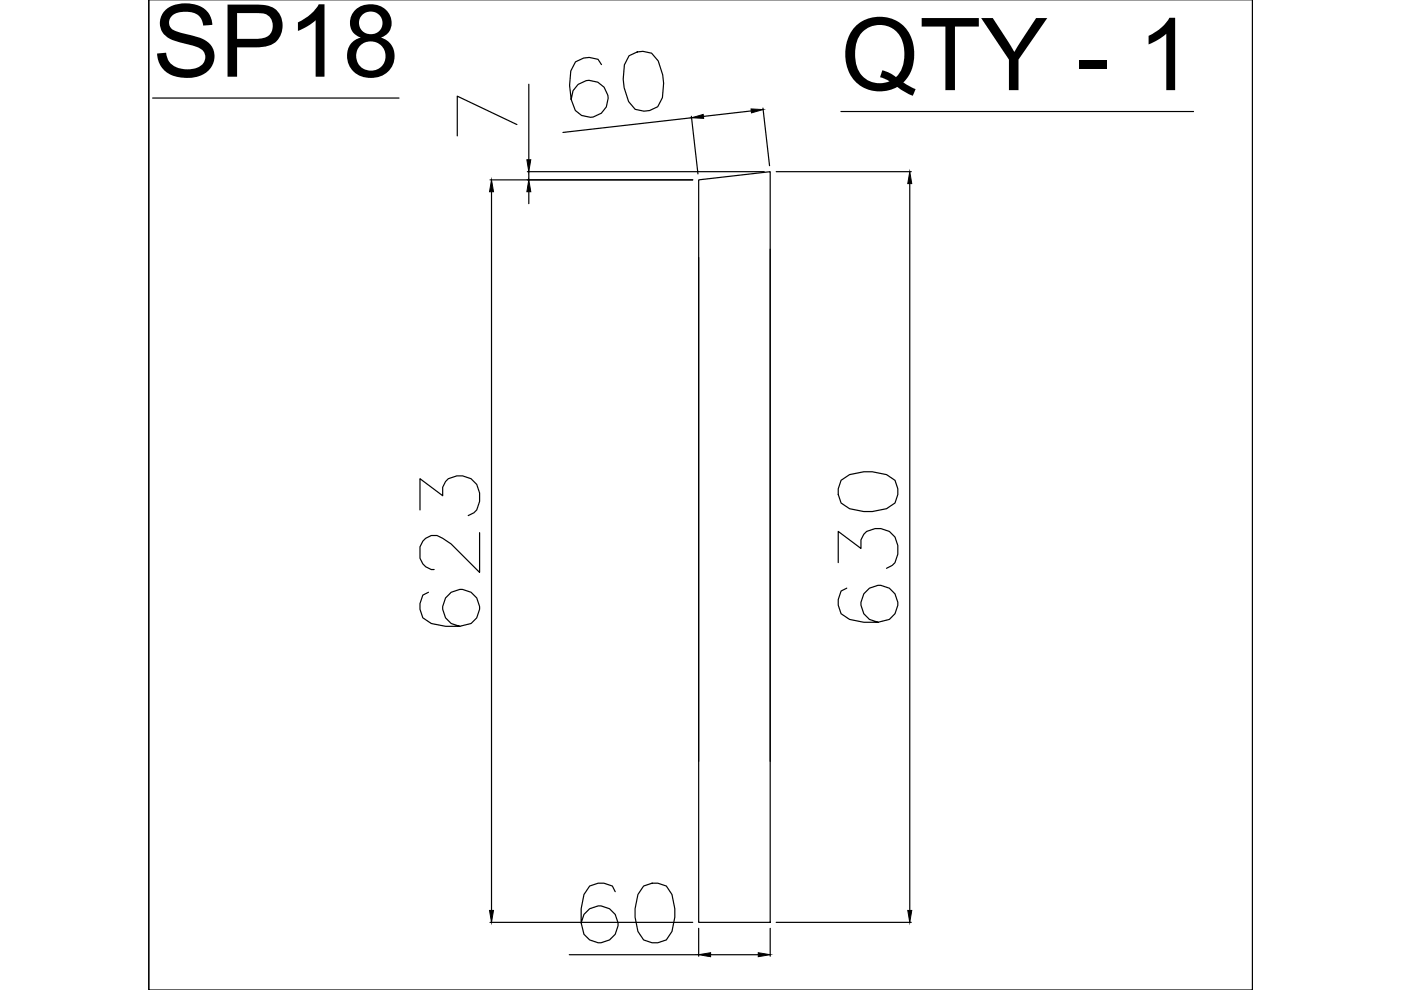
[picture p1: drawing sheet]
<svg xmlns="http://www.w3.org/2000/svg" width="297mm" height="210mm" viewBox="0 0 297 210" stroke-linecap="round" stroke-linejoin="round" font-family="sans-serif">
<defs><g id="words">
<g font-size="21.4">
<text x="32.3" y="16.3">SP18</text>
<text x="178.3" y="19.1">QTY - 1</text>
</g>
</g></defs>
<!-- layer: 0 -->
<g fill="none" stroke="#000" stroke-width=".25">
<path d="M112.1 17.9v16M127.5 13.7l-.7-1.1-1.9-.4-1.2 .1-1.7 .8-1 2-.2 3 .3 3 .9 2.3a3.9 3.9 0 0 0 6.3-.3 3.9 3.9 0 0 0-2.2-5.9 3.9 3.9 0 0 0-5 3.9M133.4 11.8l1.7-.8 1.2-.1 1.9 .4 1.4 1.6 .9 3 .2 1.7-.3 3.1-.9 1.9-1.8 .8-1.2 .2-1.8-.4-1.4-1.7-1-2.9-.2-1.8 .3-3zM32.3 20.8h52.3M103.9 38.1h43M109.6 26.4l-12.6-6v8.4M111.8 36.4h50.2M112.1 36.4v1.7M146.6 24.7l1.4 12.2M146.6 25l-27.2 3.1M148.1 38.1l15.2-1.7v159.2h-15.2zM159.3 23.5l-10.2 1.2"/>
<path d="M161.8 22.9l1.4 12.2M164.6 36.4h28.6M178.3 23.6h74.8M192.9 38.9v154.1M104.2 40.7v152.3M112.1 40.7v2.5M148.1 54.6v106.8M163.3 52.8v108.6M89 108.1v-6.6l4.9 3.6a3.4 3.4 0 0 1 4.2-4.2l1.8 .6 1.2 1.2 .6 1.8v1.8l-.6 1.8-.6 .6-1.2 .6M101.7 112.9v8.5l-6-6.1-1.8-1.2a3 3 0 0 0-4.9 1.8v2.5a3.1 3.1 0 0 0 3.1 2.4M177.7 119.3v-6.6l4.8 3.6a3.4 3.4 0 0 1 4.2-4.2l1.9 .6 1.2 1.2 .6 1.8v1.8l-.6 1.8-.6 .6-1.2 .6M178.3 101.8l1.8-1.2 3-.6h1.8l3.1 .6 1.8 1.2 .6 1.8v1.2l-.6 1.9-1.8 1.2-3.1 .6h-1.8l-3-.6-1.8-1.2-.6-1.9v-1.2z"/>
<path d="M90.8 125.6l-1.2 .6-.6 1.8v1.2l.6 1.8 1.8 1.2 3.1 .6h3l2.4-.6a3.9 3.9 0 0 0 .4-6.3 3.9 3.9 0 0 0-6.2 1.5 3.9 3.9 0 0 0 3.4 5.4M179.5 124.7l-1.2 .6-.6 1.8v1.2l.6 1.8 1.8 1.2 3 .6h3l2.5-.6a3.9 3.9 0 0 0 .4-6.3 3.9 3.9 0 0 0-6.2 1.5 3.9 3.9 0 0 0 3.3 5.4M103.9 195.6h43M130.4 189.1l-.6-1.2-1.8-.6h-1.2l-1.8 .6-1.2 1.8-.6 3v3l.6 2.4a3.9 3.9 0 0 0 6.3 .4 3.9 3.9 0 0 0-1.5-6.1 3.9 3.9 0 0 0-5.4 3.3M136.5 187.9l1.8-.6h1.2l1.8 .6 1.2 1.8 .6 3v1.8l-.6 3-1.2 1.8-1.8 .6h-1.2l-1.8-.6-1.2-1.8-.7-3v-1.8l.7-3zM148.1 196.8v5.9M163.3 196.8v5.9M164.6 195.6h28.6M31.5 209.9v-210v210h234.1v-210v210M120.7 202.4h27.4M150.7 202.4h10.1M265.6 209.9h.1"/>
</g>
<path d="M111.7 33.9h.8l-.4 2.5zM146.6 25l2.5-.7 .1 .8zM159.2 23.1l2.6 .1-2.5 .7zM192.9 36.4l.4 2.5h-.8zM104.2 38.1l.4 2.6h-.8zM112.1 38.1l.4 2.6h-.8zM103.8 193h.8l-.4 2.6zM192.5 193h.8l-.4 2.6zM148.1 202.4l2.6-.4v.8zM160.8 202l2.5 .4-2.5 .4z" fill="#000" stroke="#000" stroke-width=".21"/>
<use href="#words"/>
</svg>
